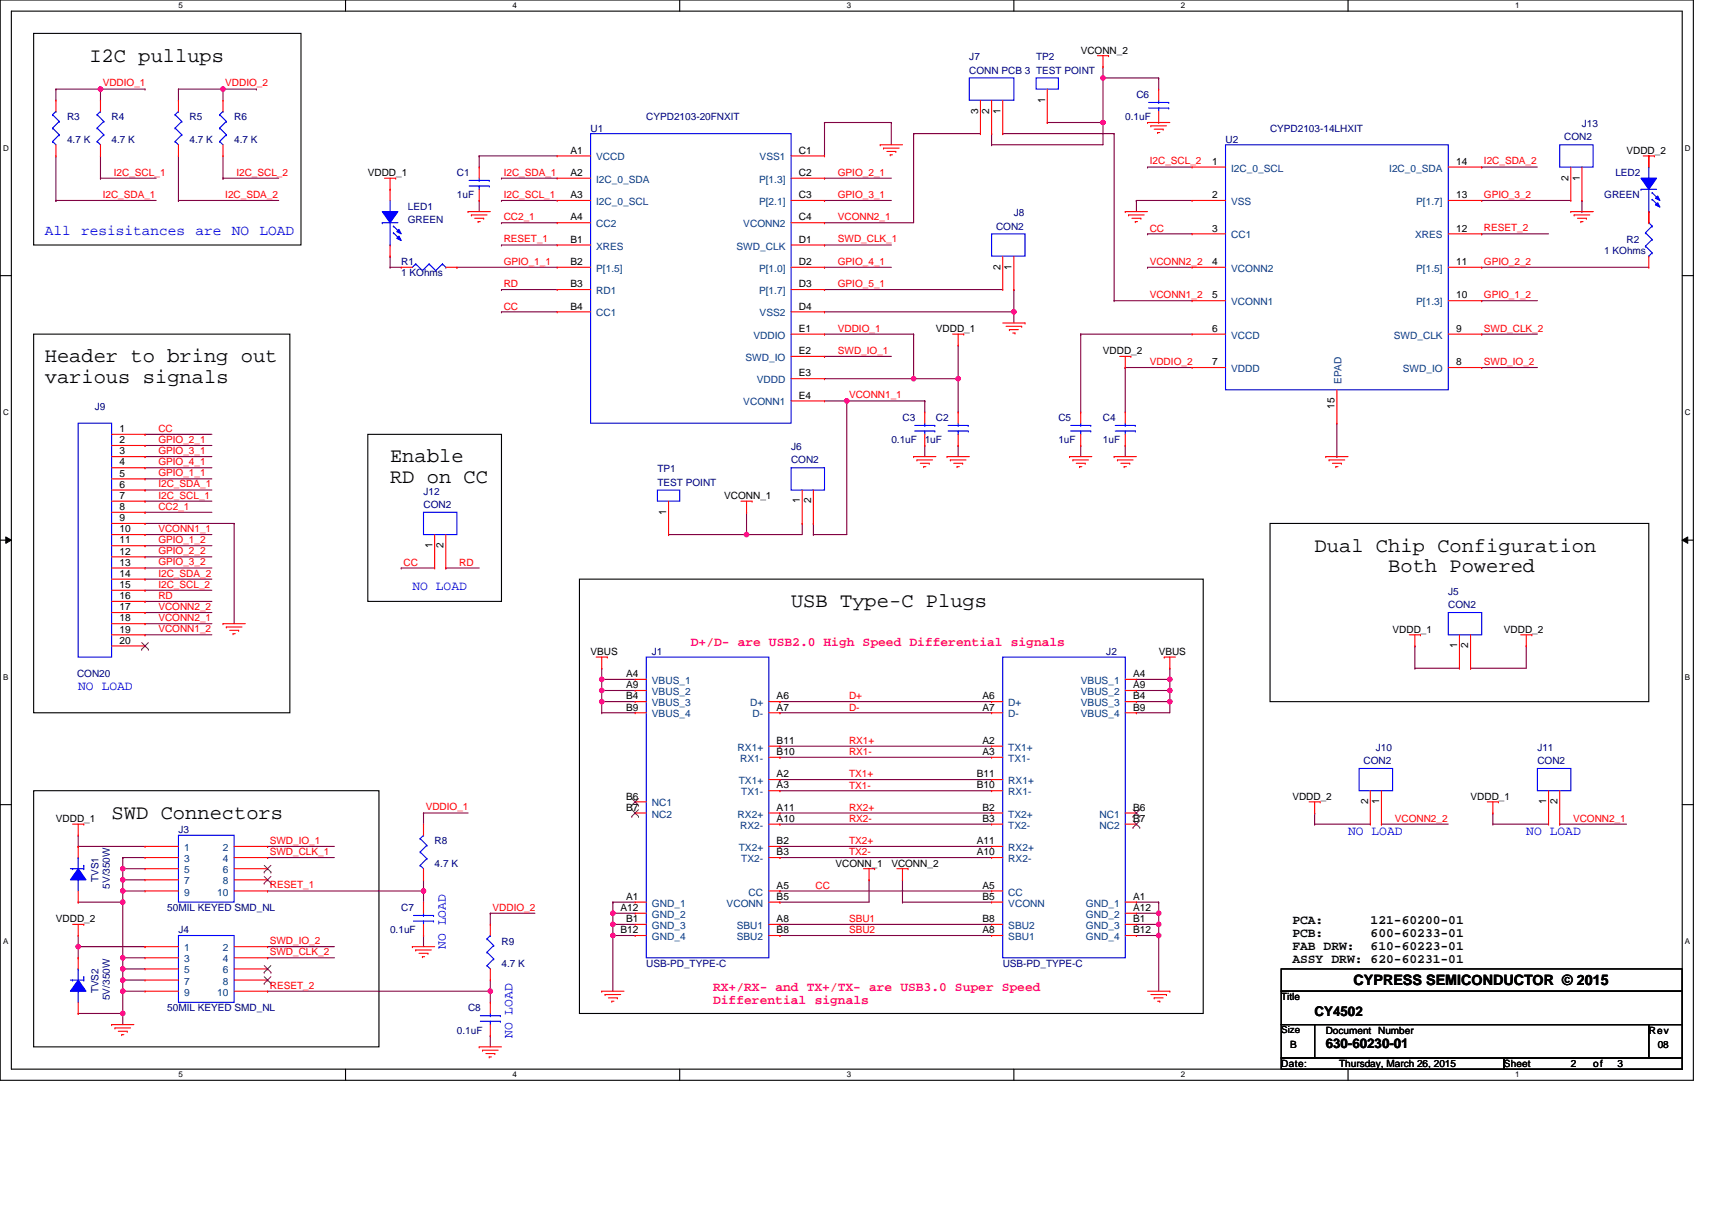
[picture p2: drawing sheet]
<svg xmlns="http://www.w3.org/2000/svg" width="297mm" height="210mm" viewBox="0 0 297 210" stroke-linecap="round" stroke-linejoin="round" font-family="sans-serif">
<defs><g id="words">
<g font-size="3.5">
<text x="15.5" y="10.7">I2C pullups</text>
<text x="7.8" y="62.8">Header to bring out</text>
<text x="7.8" y="66.3">various signals</text>
<text x="67.6" y="80.2">Enable</text>
<text x="67.6" y="83.7">RD on CC</text>
<text x="227.8" y="95.6">Dual Chip Configuration</text>
<text x="240.6" y="99.1">Both Powered</text>
<text x="137.1" y="105.3">USB Type-C Plugs</text>
<text x="19.3" y="141.9">SWD Connectors</text>
</g>
<g font-size="2.5" fill="#00f">
<text x="7.8" y="40.7">All</text>
<text x="14.1" y="40.7">resisitances</text>
<text x="33.9" y="40.7">are</text>
<text x="40.2" y="40.7">NO</text>
<text x="45" y="40.7">LOAD</text>
</g>
<text font-size="2.5" x="234.6" y="170.8">CYPRESS SEMICONDUCTOR © 2015</text>
<g font-size="2.3">
<text x="227.8" y="176">CY4502</text>
<text x="229.8" y="181.6">630-60230-01</text>
</g>
<g font-size="2.2" fill="#00f">
<text x="71.5" y="102.3">NO LOAD</text>
<text x="13.6" y="119.6">NO LOAD</text>
<text x="233.6" y="144.7">NO LOAD</text>
<text x="264.5" y="144.7">NO LOAD</text>
<text x="77.2" y="164.5" transform="rotate(-90 77.2 164.5)">NO LOAD</text>
<text x="88.8" y="179.9" transform="rotate(-90 88.8 179.9)">NO LOAD</text>
</g>
<g font-size="2.2" fill="#ff0080">
<text x="119.7" y="111.9">D+/D- are USB2.0 High Speed Differential signals</text>
<text x="123.6" y="171.7">RX+/RX- and TX+/TX- are USB3.0 Super Speed</text>
<text x="123.6" y="174">Differential signals</text>
</g>
<g font-size="2.2">
<text x="224" y="160.2">PCA:</text>
<text x="237.5" y="160.2">121-60200-01</text>
<text x="224" y="162.4">PCB:</text>
<text x="224" y="164.7">FAB DRW:</text>
<text x="224" y="166.9">ASSY DRW: 620-60231-01</text>
<text x="237.5" y="162.4">600-60233-01</text>
<text x="237.5" y="164.7">610-60223-01</text>
</g>
<g font-size="1.7" fill="#000080">
<text x="168" y="10.4">J7</text>
<text x="179.6" y="10.4">TP2</text>
<text x="168" y="12.8">CONN PCB 3 TEST POINT</text>
<text x="196.9" y="17">C6</text>
<text x="11.6" y="20.9">R3</text>
<text x="19.3" y="20.9">R4</text>
<text x="32.9" y="20.9">R5</text>
<text x="40.6" y="20.9">R6</text>
<text x="102.4" y="22.8">U1</text>
<text x="112" y="20.9">CYPD2103-20FNXIT</text>
<text x="195" y="20.9">0.1uF</text>
<text x="220.1" y="22.8">CYPD2103-14LHXIT</text>
<text x="274.2" y="22">J13</text>
<text x="11.6" y="24.7">4.7 K</text>
<text x="19.3" y="24.7">4.7 K</text>
<text x="32.9" y="24.7">4.7 K</text>
<text x="40.6" y="24.7">4.7 K</text>
<text x="212.4" y="24.7">U2</text>
<text x="271.1" y="24.3">CON2</text>
<text x="79.2" y="30.5">C1</text>
<text x="79.2" y="34.4">1uF</text>
<text x="278" y="34.4">GREEN</text>
<text x="279.9" y="30.5">LED2</text>
<text x="70.7" y="36.3">LED1</text>
<text x="70.7" y="38.6">GREEN</text>
<text x="172.6" y="39.8">CON2</text>
<text x="175.7" y="37.5">J8</text>
<text x="69.5" y="46">R1</text>
<text x="69.5" y="47.9">1 KOhms</text>
<text x="278" y="44">1 KOhms</text>
<text x="281.9" y="42.1">R2</text>
<text x="16.4" y="71.1">J9</text>
<text x="154.5" y="76.9">0.1uF</text>
<text x="156.4" y="73">C3</text>
<text x="160.3" y="76.9">1uF</text>
<text x="162.2" y="73">C2</text>
<text x="183.4" y="73">C5</text>
<text x="183.4" y="76.9">1uF</text>
<text x="191.1" y="73">C4</text>
<text x="191.1" y="76.9">1uF</text>
<text x="113.9" y="81.9">TP1</text>
<text x="137.1" y="78">J6</text>
<text x="137.1" y="80.3">CON2</text>
<text x="73.4" y="85.7">J12</text>
<text x="73.4" y="88">CON2</text>
<text x="113.9" y="84.2">TEST POINT</text>
<text x="251" y="103.1">J5</text>
<text x="251" y="105.4">CON2</text>
<text x="113" y="113.5">J1</text>
<text x="191.7" y="113.5">J2</text>
<text x="13.4" y="117.4">CON20</text>
<text x="238.4" y="130.1">J10</text>
<text x="266.4" y="130.1">J11</text>
<text x="236.3" y="132.4">CON2</text>
<text x="266.4" y="132.4">CON2</text>
<text x="30.9" y="144.4">J3</text>
<text x="75.3" y="146.3">R8</text>
<text x="17.1" y="152.9" transform="rotate(-90 17.1 152.9)">TVS1</text>
<text x="19" y="154" transform="rotate(-90 19 154)">5V/350W</text>
<text x="75.3" y="150.2">4.7 K</text>
<text x="29" y="157.9">50MIL KEYED SMD_NL</text>
<text x="30.9" y="161.8">J4</text>
<text x="67.6" y="161.8">0.1uF</text>
<text x="69.5" y="157.9">C7</text>
<text x="86.9" y="163.7">R9</text>
<text x="86.9" y="167.6">4.7 K</text>
<text x="112" y="167.6">USB-PD_TYPE-C</text>
<text x="173.8" y="167.6">USB-PD_TYPE-C</text>
<text x="17.1" y="172.2" transform="rotate(-90 17.1 172.2)">TVS2</text>
<text x="19" y="173.3" transform="rotate(-90 19 173.3)">5V/350W</text>
<text x="29" y="175.3">50MIL KEYED SMD_NL</text>
<text x="79.2" y="179.2">0.1uF</text>
<text x="81.1" y="175.3">C8</text>
</g>
<g font-size="1.7">
<text x="187.3" y="9.3">VCONN_2</text>
<text x="181.1" y="17.8" transform="rotate(-90 181.1 17.8)">1</text>
<text x="169.5" y="19.7" transform="rotate(-90 169.5 19.7)">3</text>
<text x="171.5" y="19.7" transform="rotate(-90 171.5 19.7)">2</text>
<text x="173.4" y="19.7" transform="rotate(-90 173.4 19.7)">1</text>
<text x="98.9" y="26.6">A1</text>
<text x="138.5" y="26.6">C1</text>
<text x="210.1" y="28.6">1</text>
<text x="252.3" y="28.6">14</text>
<text x="281.9" y="26.7">VDDD_2</text>
<text x="63.7" y="30.5">VDDD_1</text>
<text x="98.9" y="30.5">A2</text>
<text x="98.9" y="34.4">A3</text>
<text x="138.5" y="30.5">C2</text>
<text x="138.5" y="34.4">C3</text>
<text x="210.1" y="34.4">2</text>
<text x="252.3" y="34.4">13</text>
<text x="271.8" y="31.3" transform="rotate(-90 271.8 31.3)">2</text>
<text x="273.8" y="31.3" transform="rotate(-90 273.8 31.3)">1</text>
<text x="98.9" y="38.2">A4</text>
<text x="138.5" y="38.2">C4</text>
<text x="210.1" y="40.1">3</text>
<text x="252.3" y="40.1">12</text>
<text x="98.9" y="42.1">B1</text>
<text x="98.9" y="45.9">B2</text>
<text x="138.5" y="45.9">D2</text>
<text x="138.5" y="42.1">D1</text>
<text x="173.4" y="46.7" transform="rotate(-90 173.4 46.7)">2</text>
<text x="175.3" y="46.7" transform="rotate(-90 175.3 46.7)">1</text>
<text x="210.1" y="45.9">4</text>
<text x="252.3" y="45.9">11</text>
<text x="98.9" y="53.7">B4</text>
<text x="98.9" y="49.8">B3</text>
<text x="138.5" y="49.8">D3</text>
<text x="138.5" y="53.7">D4</text>
<text x="210.1" y="51.7">5</text>
<text x="252.3" y="51.7">10</text>
<text x="138.5" y="57.5">E1</text>
<text x="162.2" y="57.6">VDDD_1</text>
<text x="210.1" y="57.5">6</text>
<text x="252.3" y="57.5">9</text>
<text x="138.5" y="61.4">E2</text>
<text x="138.5" y="65.2">E3</text>
<text x="191.1" y="61.4">VDDD_2</text>
<text x="210.1" y="63.3">7</text>
<text x="252.3" y="63.3">8</text>
<text x="138.5" y="69.1">E4</text>
<text x="231.3" y="70.9" transform="rotate(-90 231.3 70.9)">15</text>
<text x="20.7" y="74.9">1</text>
<text x="20.7" y="76.8">2</text>
<text x="20.7" y="78.8">3</text>
<text x="20.7" y="80.7">4</text>
<text x="20.7" y="82.6">5</text>
<text x="20.7" y="84.5">6</text>
<text x="20.7" y="86.5">7</text>
<text x="20.7" y="88.4">8</text>
<text x="115.5" y="89.2" transform="rotate(-90 115.5 89.2)">1</text>
<text x="125.5" y="86.5">VCONN_1</text>
<text x="138.6" y="87.3" transform="rotate(-90 138.6 87.3)">1</text>
<text x="140.6" y="87.3" transform="rotate(-90 140.6 87.3)">2</text>
<text x="20.7" y="90.3">9</text>
<text x="20.7" y="92.3">10</text>
<text x="20.7" y="94.2">11</text>
<text x="74.9" y="95" transform="rotate(-90 74.9 95)">1</text>
<text x="76.9" y="95" transform="rotate(-90 76.9 95)">2</text>
<text x="20.7" y="96.1">12</text>
<text x="20.7" y="98.1">13</text>
<text x="20.7" y="100">14</text>
<text x="20.7" y="101.9">15</text>
<text x="20.7" y="103.8">16</text>
<text x="20.7" y="105.8">17</text>
<text x="20.7" y="107.7">18</text>
<text x="20.7" y="109.6">19</text>
<text x="20.7" y="111.6">20</text>
<text x="102.4" y="113.5">VBUS</text>
<text x="200.8" y="113.5">VBUS</text>
<text x="241.3" y="109.7">VDDD_1</text>
<text x="252.5" y="112.4" transform="rotate(-90 252.5 112.4)">1</text>
<text x="254.5" y="112.4" transform="rotate(-90 254.5 112.4)">2</text>
<text x="260.6" y="109.7">VDDD_2</text>
<text x="108.5" y="117.4">A4</text>
<text x="108.5" y="119.3">A9</text>
<text x="196.4" y="117.4">A4</text>
<text x="196.4" y="119.3">A9</text>
<text x="108.5" y="121.2">B4</text>
<text x="108.5" y="123.2">B9</text>
<text x="134.6" y="121.2">A6</text>
<text x="134.6" y="123.2">A7</text>
<text x="170.3" y="121.2">A6</text>
<text x="170.3" y="123.2">A7</text>
<text x="196.4" y="121.2">B4</text>
<text x="196.4" y="123.2">B9</text>
<text x="134.6" y="128.9">B11</text>
<text x="134.6" y="130.9">B10</text>
<text x="170.3" y="128.9">A2</text>
<text x="170.3" y="130.9">A3</text>
<text x="134.6" y="134.7">A2</text>
<text x="134.6" y="136.7">A3</text>
<text x="169.3" y="134.7">B11</text>
<text x="169.3" y="136.7">B10</text>
<text x="9.7" y="142.5">VDDD_1</text>
<text x="108.5" y="138.6">B6</text>
<text x="108.5" y="140.5">B7</text>
<text x="134.6" y="140.5">A11</text>
<text x="134.6" y="142.5">A10</text>
<text x="170.3" y="140.5">B2</text>
<text x="170.3" y="142.5">B3</text>
<text x="196.4" y="140.5">B6</text>
<text x="196.4" y="142.5">B7</text>
<text x="224" y="138.6">VDDD_2</text>
<text x="237.1" y="139.4" transform="rotate(-90 237.1 139.4)">2</text>
<text x="239" y="139.4" transform="rotate(-90 239 139.4)">1</text>
<text x="254.9" y="138.6">VDDD_1</text>
<text x="268" y="139.4" transform="rotate(-90 268 139.4)">1</text>
<text x="269.9" y="139.4" transform="rotate(-90 269.9 139.4)">2</text>
<text x="134.6" y="146.3">B2</text>
<text x="134.6" y="148.2">B3</text>
<text x="169.3" y="146.3">A11</text>
<text x="169.3" y="148.2">A10</text>
<text x="108.5" y="156">A1</text>
<text x="134.6" y="154">A5</text>
<text x="134.6" y="156">B5</text>
<text x="144.8" y="150.2">VCONN_1</text>
<text x="154.5" y="150.2">VCONN_2</text>
<text x="170.3" y="154">A5</text>
<text x="170.3" y="156">B5</text>
<text x="196.4" y="156">A1</text>
<text x="9.7" y="159.9">VDDD_2</text>
<text x="107.5" y="157.9">A12</text>
<text x="107.5" y="161.8">B12</text>
<text x="108.5" y="159.8">B1</text>
<text x="134.6" y="159.8">A8</text>
<text x="134.6" y="161.8">B8</text>
<text x="170.3" y="161.8">A8</text>
<text x="170.3" y="159.8">B8</text>
<text x="196.4" y="157.9">A12</text>
<text x="196.4" y="159.8">B1</text>
<text x="196.4" y="161.8">B12</text>
<text x="222" y="173.4">Title</text>
<text x="222" y="179.1">Size</text>
<text x="229.8" y="179.2">Document Number</text>
<text x="285.7" y="179.2">Rev</text>
<text x="222" y="185">Date:</text>
<text x="223.6" y="181.7">B</text>
<text x="232.1" y="185">Thursday, March 26, 2015</text>
<text x="260.6" y="185">Sheet</text>
<text x="272.2" y="185">2</text>
<text x="276.1" y="185">of</text>
<text x="280.3" y="185">3</text>
<text x="287.3" y="181.7">08</text>
</g>
<g font-size="1.7" fill="#f00">
<text x="17.8" y="15">VDDIO_1</text>
<text x="39" y="15">VDDIO_2</text>
<text x="199.3" y="28.5">I2C_SCL_2</text>
<text x="257.2" y="28.5">I2C_SDA_2</text>
<text x="17.8" y="34.3">I2C_SDA_1</text>
<text x="19.7" y="30.4">I2C_SCL_1</text>
<text x="39" y="34.3">I2C_SDA_2</text>
<text x="41" y="30.4">I2C_SCL_2</text>
<text x="87.3" y="30.4">I2C_SDA_1</text>
<text x="87.3" y="34.3">I2C_SCL_1</text>
<text x="145.2" y="34.3">GPIO_3_1</text>
<text x="145.2" y="30.4">GPIO_2_1</text>
<text x="257.2" y="34.3">GPIO_3_2</text>
<text x="87.3" y="38.2">CC2_1</text>
<text x="145.2" y="38.2">VCONN2_1</text>
<text x="199.3" y="40.2">CC</text>
<text x="257.2" y="40.1">RESET_2</text>
<text x="87.3" y="42">RESET_1</text>
<text x="87.3" y="45.9">GPIO_1_1</text>
<text x="145.2" y="45.9">GPIO_4_1</text>
<text x="145.2" y="42">SWD_CLK_1</text>
<text x="199.3" y="45.9">VCONN2_2</text>
<text x="257.2" y="45.9">GPIO_2_2</text>
<text x="87.3" y="53.7">CC</text>
<text x="87.3" y="49.8">RD</text>
<text x="145.2" y="49.7">GPIO_5_1</text>
<text x="199.3" y="51.7">VCONN1_2</text>
<text x="257.2" y="51.7">GPIO_1_2</text>
<text x="145.2" y="57.5">VDDIO_1</text>
<text x="257.2" y="57.5">SWD_CLK_2</text>
<text x="145.2" y="61.3">SWD_IO_1</text>
<text x="199.3" y="63.3">VDDIO_2</text>
<text x="257.2" y="63.3">SWD_IO_2</text>
<text x="147.1" y="69">VCONN1_1</text>
<text x="27.5" y="76.8">GPIO_2_1</text>
<text x="27.5" y="74.9">CC</text>
<text x="27.5" y="78.7">GPIO_3_1</text>
<text x="27.5" y="80.6">GPIO_4_1</text>
<text x="27.5" y="82.6">GPIO_1_1</text>
<text x="27.5" y="86.4">I2C_SCL_1</text>
<text x="27.5" y="84.5">I2C_SDA_1</text>
<text x="27.5" y="88.3">CC2_1</text>
<text x="27.5" y="94.1">GPIO_1_2</text>
<text x="27.5" y="92.2">VCONN1_1</text>
<text x="27.5" y="96.1">GPIO_2_2</text>
<text x="27.5" y="101.9">I2C_SCL_2</text>
<text x="27.5" y="98">GPIO_3_2</text>
<text x="27.5" y="99.9">I2C_SDA_2</text>
<text x="69.9" y="98.1">CC</text>
<text x="79.6" y="98.1">RD</text>
<text x="27.5" y="103.9">RD</text>
<text x="27.5" y="107.7">VCONN2_1</text>
<text x="27.5" y="105.7">VCONN2_2</text>
<text x="27.5" y="109.6">VCONN1_2</text>
<text x="147.1" y="121.2">D+</text>
<text x="147.1" y="123.2">D-</text>
<text x="147.1" y="128.9">RX1+</text>
<text x="147.1" y="130.9">RX1-</text>
<text x="147.1" y="134.7">TX1+</text>
<text x="147.1" y="136.7">TX1-</text>
<text x="73.8" y="140.5">VDDIO_1</text>
<text x="147.1" y="140.5">RX2+</text>
<text x="147.1" y="142.5">RX2-</text>
<text x="241.7" y="142.4">VCONN2_2</text>
<text x="272.6" y="142.4">VCONN2_1</text>
<text x="46.8" y="146.3">SWD_IO_1</text>
<text x="46.8" y="148.2">SWD_CLK_1</text>
<text x="147.1" y="146.3">TX2+</text>
<text x="147.1" y="148.3">TX2-</text>
<text x="46.8" y="154">RESET_1</text>
<text x="141.3" y="154">CC</text>
<text x="85.4" y="157.8">VDDIO_2</text>
<text x="147.1" y="159.8">SBU1</text>
<text x="147.1" y="161.8">SBU2</text>
<text x="46.8" y="163.6">SWD_IO_2</text>
<text x="46.8" y="165.6">SWD_CLK_2</text>
<text x="46.8" y="171.4">RESET_2</text>
</g>
<g font-size="1.7" fill="#004080">
<text x="103.3" y="27.8">VCCD</text>
<text x="131.6" y="27.8">VSS1</text>
<text x="213.3" y="29.7">I2C_0_SCL</text>
<text x="240.7" y="29.7">I2C_0_SDA</text>
<text x="103.3" y="31.7">I2C_0_SDA</text>
<text x="103.3" y="35.5">I2C_0_SCL</text>
<text x="131.5" y="31.7">P[1.3]</text>
<text x="131.5" y="35.5">P[2.1]</text>
<text x="213.3" y="35.5">VSS</text>
<text x="245.4" y="35.5">P[1.7]</text>
<text x="103.3" y="39.4">CC2</text>
<text x="128.8" y="39.4">VCONN2</text>
<text x="213.3" y="41.3">CC1</text>
<text x="245.3" y="41.3">XRES</text>
<text x="103.3" y="43.3">XRES</text>
<text x="103.3" y="47.1">P[1.5]</text>
<text x="127.6" y="43.3">SWD_CLK</text>
<text x="131.5" y="47.1">P[1.0]</text>
<text x="213.3" y="47.1">VCONN2</text>
<text x="245.4" y="47.1">P[1.5]</text>
<text x="103.3" y="51">RD1</text>
<text x="131.5" y="51">P[1.7]</text>
<text x="213.3" y="52.9">VCONN1</text>
<text x="245.4" y="52.9">P[1.3]</text>
<text x="103.3" y="54.8">CC1</text>
<text x="130.6" y="58.7">VDDIO</text>
<text x="131.6" y="54.8">VSS2</text>
<text x="213.3" y="58.7">VCCD</text>
<text x="241.5" y="58.7">SWD_CLK</text>
<text x="129.2" y="62.6">SWD_IO</text>
<text x="213.3" y="64.5">VDDD</text>
<text x="243.1" y="64.5">SWD_IO</text>
<text x="128.8" y="70.3">VCONN1</text>
<text x="131.2" y="66.4">VDDD</text>
<text x="232.5" y="66.6" transform="rotate(-90 232.5 66.6)">EPAD</text>
<text x="113" y="118.5">VBUS_1</text>
<text x="187.3" y="118.5">VBUS_1</text>
<text x="113" y="120.5">VBUS_2</text>
<text x="113" y="122.4">VBUS_3</text>
<text x="113" y="124.3">VBUS_4</text>
<text x="130" y="122.4">D+</text>
<text x="130.4" y="124.3">D-</text>
<text x="174.7" y="122.4">D+</text>
<text x="174.7" y="124.3">D-</text>
<text x="187.3" y="120.5">VBUS_2</text>
<text x="187.3" y="122.4">VBUS_3</text>
<text x="187.3" y="124.3">VBUS_4</text>
<text x="127.8" y="130.1">RX1+</text>
<text x="174.7" y="130.1">TX1+</text>
<text x="128" y="135.9">TX1+</text>
<text x="128.3" y="132.1">RX1-</text>
<text x="128.5" y="137.8">TX1-</text>
<text x="174.7" y="132.1">TX1-</text>
<text x="174.7" y="135.9">RX1+</text>
<text x="174.7" y="137.8">RX1-</text>
<text x="113" y="139.8">NC1</text>
<text x="113" y="141.7">NC2</text>
<text x="127.8" y="141.7">RX2+</text>
<text x="128.3" y="143.6">RX2-</text>
<text x="174.7" y="141.7">TX2+</text>
<text x="174.7" y="143.6">TX2-</text>
<text x="190.5" y="141.7">NC1</text>
<text x="190.5" y="143.6">NC2</text>
<text x="31.9" y="147.5">1</text>
<text x="31.9" y="149.4">3</text>
<text x="38.6" y="147.5">2</text>
<text x="38.6" y="149.4">4</text>
<text x="128" y="147.5">TX2+</text>
<text x="128.5" y="149.4">TX2-</text>
<text x="174.7" y="147.5">RX2+</text>
<text x="174.7" y="149.4">RX2-</text>
<text x="31.9" y="151.4">5</text>
<text x="31.9" y="153.3">7</text>
<text x="31.9" y="155.2">9</text>
<text x="37.7" y="155.2">10</text>
<text x="38.6" y="151.4">6</text>
<text x="38.6" y="153.3">8</text>
<text x="129.7" y="155.2">CC</text>
<text x="174.7" y="155.2">CC</text>
<text x="113" y="157.2">GND_1</text>
<text x="113" y="159.1">GND_2</text>
<text x="113" y="161">GND_3</text>
<text x="125.9" y="157.2">VCONN</text>
<text x="127.7" y="161">SBU1</text>
<text x="174.7" y="157.2">VCONN</text>
<text x="174.7" y="161">SBU2</text>
<text x="188.2" y="157.2">GND_1</text>
<text x="188.2" y="159.1">GND_2</text>
<text x="188.2" y="161">GND_3</text>
<text x="31.9" y="164.9">1</text>
<text x="31.9" y="166.8">3</text>
<text x="38.6" y="164.9">2</text>
<text x="38.6" y="166.8">4</text>
<text x="113" y="162.9">GND_4</text>
<text x="127.7" y="162.9">SBU2</text>
<text x="174.7" y="162.9">SBU1</text>
<text x="188.2" y="162.9">GND_4</text>
<text x="31.9" y="168.7">5</text>
<text x="31.9" y="170.7">7</text>
<text x="31.9" y="172.6">9</text>
<text x="37.7" y="172.6">10</text>
<text x="38.6" y="168.7">6</text>
<text x="38.6" y="170.7">8</text>
</g>
<g font-size="1.4">
<text x="30.9" y="1.4">5</text>
<text x="88.8" y="1.4">4</text>
<text x="146.7" y="1.4">3</text>
<text x="204.7" y="1.4">2</text>
<text x="262.6" y="1.4">1</text>
<text x=".5" y="26.1">D</text>
<text x="292" y="26.1">D</text>
<text x=".5" y="71.9">C</text>
<text x="292" y="71.9">C</text>
<text x=".5" y="117.8">B</text>
<text x="292" y="117.8">B</text>
<text x=".5" y="163.6">A</text>
<text x="292" y="163.6">A</text>
<text x="30.9" y="186.8">5</text>
<text x="88.8" y="186.8">4</text>
<text x="146.7" y="186.8">3</text>
<text x="204.7" y="186.8">2</text>
<text x="262.6" y="186.8">1</text>
</g>
</g></defs>
<path d="M0 0h293.5v187.2h-293.5zM2 1.9h289.5v183.4h-289.5z" fill="none" stroke="#000" stroke-width=".19"/>
<g fill="#fff">
<path d="M30.9 .2h.8v1.5h-.8z"/>
<path d="M30.9 185.5h.8v1.6h-.8z"/>
</g>
<path d="M59.9 0v1.9M59.9 185.3v1.9" fill="none" stroke="#000" stroke-width=".19"/>
<g fill="#fff">
<path d="M88.8 .2h.8v1.5h-.8z"/>
<path d="M88.8 185.5h.8v1.6h-.8z"/>
</g>
<path d="M117.8 0v1.9M117.8 185.3v1.9" fill="none" stroke="#000" stroke-width=".19"/>
<g fill="#fff">
<path d="M146.7 .2h.8v1.5h-.8z"/>
<path d="M146.7 185.5h.8v1.6h-.8z"/>
</g>
<path d="M175.7 0v1.9M175.7 185.3v1.9" fill="none" stroke="#000" stroke-width=".19"/>
<g fill="#fff">
<path d="M204.7 .2h.7v1.5h-.7z"/>
<path d="M204.7 185.5h.7v1.6h-.7z"/>
</g>
<path d="M233.6 0v1.9M233.6 185.3v1.9" fill="none" stroke="#000" stroke-width=".19"/>
<g fill="#fff">
<path d="M262.6 .2h.7v1.5h-.7z"/>
<path d="M262.6 185.5h.7v1.6h-.7z"/>
<path d="M.5 24.9h1v1.5h-1z"/>
<path d="M292 24.9h1v1.5h-1z"/>
<path d="M.5 70.7h1v1.5h-1z"/>
<path d="M292 70.7h1v1.5h-1z"/>
</g>
<path d="M0 47.8h2M291.5 47.8h2" fill="none" stroke="#000" stroke-width=".19"/>
<g fill="#fff">
<path d="M.5 116.5h.9v1.6h-.9z"/>
<path d="M292 116.5h.9v1.6h-.9z"/>
</g>
<path d="M0 93.6h2M291.5 93.6h2" fill="none" stroke="#000" stroke-width=".19"/>
<path d="M1 93.1l1 .5-1 .6zM291.5 93.6l1-.5v1.1z" fill="#000"/>
<path d="M1 93.1l1 .5-1 .6zM291.5 93.6l1-.5v1.1z" fill="none" stroke="#000" stroke-width=".17"/>
<g fill="#fff">
<path d="M.5 162.4h.9v1.5h-.9z"/>
<path d="M292 162.4h.9v1.5h-.9z"/>
</g>
<path d="M5.8 5.8h46.4v36.7h-46.4zM5.8 57.9h44.4v65.6h-44.4zM63.7 75.3h23.2v28.9h-23.2zM220.1 90.7h65.6v30.9h-65.6zM100.4 100.4h108.1v75.3h-108.1zM0 139.5h2M5.8 137.1h59.9v44.4h-59.9zM291.5 139.5h2" fill="none" stroke="#000" stroke-width=".19"/>
<path d="M21.3 148.6h.1M21.3 150.6h.1M21.3 148.6h3.8M21.3 150.6h3.8M21.3 150.6v1.9" fill="none" stroke="#800040" stroke-width=".19"/>
<circle cx="21.3" cy="152.5" r=".38" fill="#f0f"/>
<circle cx="21.3" cy="152.5" r=".38" fill="none" stroke="#f0f" stroke-width=".19"/>
<path d="M21.3 152.5h.1M21.3 154.4h.1M21.3 152.5h3.8M21.3 152.5v3.9M21.3 154.4h3.8" fill="none" stroke="#800040" stroke-width=".19"/>
<circle cx="21.3" cy="154.4" r=".38" fill="#f0f"/>
<circle cx="21.3" cy="154.4" r=".38" fill="none" stroke="#f0f" stroke-width=".19"/>
<path d="M13.6 146.7h.1M13.6 146.7h11.5M21.3 148.6h.1M21.3 148.6v2" fill="none" stroke="#800040" stroke-width=".19"/>
<circle cx="21.3" cy="150.6" r=".38" fill="#f0f"/>
<circle cx="21.3" cy="150.6" r=".38" fill="none" stroke="#f0f" stroke-width=".19"/>
<path d="M46.4 154.4h.1M46.4 146.7h.1M46.4 148.6h.1M46.4 154.4h27M46.4 146.7h11.6M46.4 148.6h11.6M46.4 164.1h.1M46.4 166h.1M46.4 171.8h.1M46.4 164.1h11.6M46.4 166h11.6M46.4 171.8h38.6" fill="none" stroke="#800040" stroke-width=".19"/>
<circle cx="85" cy="171.8" r=".38" fill="#f0f"/>
<circle cx="85" cy="171.8" r=".38" fill="none" stroke="#f0f" stroke-width=".19"/>
<path d="M21.3 171.8h.1M21.3 171.8h3.8M21.3 171.8v3.9" fill="none" stroke="#800040" stroke-width=".19"/>
<circle cx="21.3" cy="171.8" r=".38" fill="#f0f"/>
<circle cx="21.3" cy="171.8" r=".38" fill="none" stroke="#f0f" stroke-width=".19"/>
<path d="M21.3 169.9h.1M21.3 167.9h.1M21.3 169.9h3.8M21.3 169.9v1.9M21.3 167.9h3.8" fill="none" stroke="#800040" stroke-width=".19"/>
<circle cx="21.3" cy="167.9" r=".38" fill="#f0f"/>
<circle cx="21.3" cy="167.9" r=".38" fill="none" stroke="#f0f" stroke-width=".19"/>
<path d="M21.3 167.9h.1M21.3 167.9v2" fill="none" stroke="#800040" stroke-width=".19"/>
<circle cx="21.3" cy="169.9" r=".38" fill="#f0f"/>
<circle cx="21.3" cy="169.9" r=".38" fill="none" stroke="#f0f" stroke-width=".19"/>
<path d="M9.7 15.4h7.7M17.4 15.4h.1M21.3 166h.1M21.3 166h3.8M21.3 166v1.9" fill="none" stroke="#800040" stroke-width=".19"/>
<circle cx="17.4" cy="15.4" r=".38" fill="#f0f"/>
<circle cx="17.4" cy="15.4" r=".38" fill="none" stroke="#f0f" stroke-width=".19"/>
<path d="M30.9 15.4h7.7M38.6 15.4h.1M9.7 34.7h.1M9.7 34.7h17.4M17.4 30.9h.1M17.4 30.9h9.7" fill="none" stroke="#800040" stroke-width=".19"/>
<circle cx="38.6" cy="15.4" r=".38" fill="#f0f"/>
<circle cx="38.6" cy="15.4" r=".38" fill="none" stroke="#f0f" stroke-width=".19"/>
<g fill="none" stroke="#800040" stroke-width=".19">
<path d="M30.9 34.7h.1M30.9 34.7h17.4M38.6 30.9h.1M38.6 30.9h9.7M135.2 121.6h.1M135.2 123.5h.1M135.2 129.3h.1M135.2 131.3h.1M135.2 135.1h.1M135.2 137.1h.1M135.2 121.6h36.6M135.2 123.5h36.6"/>
<path d="M135.2 129.3h36.6M135.2 131.3h36.6M135.2 135.1h36.6M135.2 137.1h36.6M135.2 140.9h.1M135.2 142.8h.1M135.2 146.7h.1M135.2 148.6h.1M135.2 140.9h36.6M135.2 142.8h36.6M135.2 146.7h36.6M135.2 148.6h36.6"/>
<path d="M106.2 162.2h.1M106.2 162.2v9.6M135.2 160.2h.1M135.2 162.2h.1M135.2 160.2h36.6M135.2 162.2h36.6"/>
</g>
<circle cx="106.2" cy="162.1" r=".38" fill="#f0f"/>
<circle cx="106.2" cy="162.1" r=".38" fill="none" stroke="#f0f" stroke-width=".19"/>
<path d="M106.2 156.4h.1M106.2 158.3h.1M106.2 156.4h3.9M106.2 158.3h3.9M106.2 156.4v1.9M106.2 160.2h.1M106.2 160.2h3.9" fill="none" stroke="#800040" stroke-width=".19"/>
<circle cx="106.2" cy="160.2" r=".38" fill="#f0f"/>
<circle cx="106.2" cy="160.2" r=".38" fill="none" stroke="#f0f" stroke-width=".19"/>
<path d="M106.2 158.3h.1M106.2 158.3v1.9" fill="none" stroke="#800040" stroke-width=".19"/>
<circle cx="106.2" cy="158.3" r=".38" fill="#f0f"/>
<circle cx="106.2" cy="158.3" r=".38" fill="none" stroke="#f0f" stroke-width=".19"/>
<path d="M106.2 162.2h.1M106.2 160.2h.1M106.2 162.2h3.9M106.2 160.2v2M200.8 162.2h.1M200.8 162.2v9.6" fill="none" stroke="#800040" stroke-width=".19"/>
<circle cx="200.8" cy="162.1" r=".38" fill="#f0f"/>
<circle cx="200.8" cy="162.1" r=".38" fill="none" stroke="#f0f" stroke-width=".19"/>
<path d="M196.9 156.4h.1M196.9 158.3h.1M196.9 156.4h3.9M196.9 158.3h3.9" fill="none" stroke="#800040" stroke-width=".19"/>
<circle cx="200.8" cy="158.3" r=".38" fill="#f0f"/>
<circle cx="200.8" cy="158.3" r=".38" fill="none" stroke="#f0f" stroke-width=".19"/>
<path d="M200.8 156.4h.1M200.8 158.3h.1M200.8 156.4v3.8h-3.9M196.9 160.2h.1" fill="none" stroke="#800040" stroke-width=".19"/>
<circle cx="200.8" cy="160.2" r=".38" fill="#f0f"/>
<circle cx="200.8" cy="160.2" r=".38" fill="none" stroke="#f0f" stroke-width=".19"/>
<g fill="none" stroke="#800040" stroke-width=".19">
<path d="M104.3 115.8h.1M104.3 119.7h.1M104.3 115.8v2M104.3 119.7v3.8M104.3 119.7h5.8M104.3 123.5h.1M104.3 121.6h.1M104.3 123.5h5.8M104.3 121.6h5.8M135.2 154.4h.1M135.2 156.4h.1M135.2 154.4h36.6"/>
<path d="M135.2 156.4h15.4M156.4 156.4h.1M156.4 156.4h15.4M196.9 162.2h.1M200.8 160.2h.1M200.8 160.2v2h-3.9"/>
</g>
<circle cx="104.3" cy="121.6" r=".38" fill="#f0f"/>
<circle cx="104.3" cy="121.6" r=".38" fill="none" stroke="#f0f" stroke-width=".19"/>
<path d="M104.3 117.8h.1M104.3 117.8h5.8M202.7 115.8h.1M202.7 115.8v2M196.9 123.5h.1M196.9 121.6h.1M196.9 123.5h5.8M196.9 121.6h5.8" fill="none" stroke="#800040" stroke-width=".19"/>
<circle cx="202.7" cy="121.6" r=".38" fill="#f0f"/>
<circle cx="202.7" cy="121.6" r=".38" fill="none" stroke="#f0f" stroke-width=".19"/>
<path d="M142.9 65.6h.1M142.9 65.6h15.4M196.9 119.7h.1M196.9 117.8h.1M196.9 119.7h5.8M196.9 117.8h5.8M202.7 121.6h.1M202.7 121.6v1.9" fill="none" stroke="#800040" stroke-width=".19"/>
<circle cx="158.3" cy="65.6" r=".38" fill="#f0f"/>
<circle cx="158.3" cy="65.6" r=".38" fill="none" stroke="#f0f" stroke-width=".19"/>
<path d="M166.1 65.6h.1M166.1 65.6v5.8M202.7 119.7h.1M202.7 117.8h.1M202.7 117.8v3.8" fill="none" stroke="#800040" stroke-width=".19"/>
<circle cx="202.7" cy="119.7" r=".38" fill="#f0f"/>
<circle cx="202.7" cy="119.7" r=".38" fill="none" stroke="#f0f" stroke-width=".19"/>
<circle cx="202.7" cy="117.8" r=".38" fill="#f0f"/>
<circle cx="202.7" cy="117.8" r=".38" fill="none" stroke="#f0f" stroke-width=".19"/>
<path d="M104.3 117.8h.1M104.3 117.8v1.9" fill="none" stroke="#800040" stroke-width=".19"/>
<circle cx="104.3" cy="119.7" r=".38" fill="#f0f"/>
<circle cx="104.3" cy="119.7" r=".38" fill="none" stroke="#f0f" stroke-width=".19"/>
<circle cx="104.3" cy="117.8" r=".38" fill="#f0f"/>
<circle cx="104.3" cy="117.8" r=".38" fill="none" stroke="#f0f" stroke-width=".19"/>
<g fill="none" stroke="#800040" stroke-width=".19">
<path d="M191.1 11.6h.1M191.1 11.6v1.9M25.1 77.2h.1M25.1 79.1h.1M25.1 77.2h11.6M25.1 79.1h11.6M256.8 63.7h.1M256.8 63.7h9.6M25.1 81.1h.1M25.1 83h.1M25.1 86.9h.1M25.1 84.9h.1"/>
<path d="M25.1 81.1h11.6M25.1 83h11.6M25.1 86.9h11.6M25.1 84.9h11.6M129.4 88.8h.1M129.4 92.7h.1M129.4 88.8v3.9M139 90.7h.1M139 90.7v2h-9.6M141 90.7h.1M141 90.7v2M150.6 152.5h.1"/>
<path d="M150.6 152.5v3.9M156.4 152.5h.1M156.4 152.5v3.9"/>
</g>
<circle cx="191.1" cy="13.5" r=".38" fill="#f0f"/>
<circle cx="191.1" cy="13.5" r=".38" fill="none" stroke="#f0f" stroke-width=".19"/>
<g fill="none" stroke="#800040" stroke-width=".19">
<path d="M25.1 94.6h.1M25.1 96.5h.1M25.1 98.5h.1M25.1 90.7h.1M25.1 94.6h11.6M25.1 96.5h11.6M25.1 98.5h11.6M25.1 90.7h15.5M40.6 90.7h.1M40.6 90.7v17.4M115.9 92.7h.1M115.9 92.7h13.5"/>
<path d="M25.1 102.3h.1M25.1 100.4h.1M25.1 102.3h11.6M25.1 100.4h11.6M73.4 154.4h.1M73.4 154.4v2M73.4 162.2h.1M73.4 162.2v1.9M85 179.5h.1M85 171.8h.1M85 171.8v1.9M85 179.5v2"/>
</g>
<circle cx="129.4" cy="92.7" r=".38" fill="#f0f"/>
<circle cx="129.4" cy="92.7" r=".38" fill="none" stroke="#f0f" stroke-width=".19"/>
<g fill="none" stroke="#800040" stroke-width=".19">
<path d="M83 27h.1M83 27v2M83 27h13.6M86.9 30.9h.1M86.9 34.7h.1M86.9 30.9h9.7M86.9 34.7h9.7M142.9 21.2h.1M142.9 38.6h.1M142.9 34.7h.1M142.9 30.9h.1M142.9 30.9h11.6"/>
<path d="M142.9 34.7h11.6M142.9 21.2h11.6M142.9 38.6h15.4M198.9 29h.1M198.9 29h7.7M256.8 29h.1M256.8 29h9.6M67.6 44.4h.1M67.6 46.3h.1M67.6 44.4v1.9M67.6 46.3h1.9M79.2 46.3h.1"/>
<path d="M79.2 46.3h17.4M86.9 42.5h.1M86.9 54.1h.1M86.9 42.5h9.7M86.9 54.1h9.7M142.9 50.2h.1M142.9 46.3h.1M142.9 42.5h.1M142.9 54.1h.1M142.9 46.3h11.6M142.9 42.5h11.6M142.9 54.1h32.8"/>
<path d="M142.9 50.2h30.9M198.9 40.5h.1M198.9 40.5h7.7M256.8 40.5h.1M256.8 52.1h.1M256.8 40.5h11.6M256.8 52.1h9.6M25.1 75.3h.1M25.1 75.3h11.6M142.9 61.8h.1M142.9 61.8h11.6M142.9 69.5h3.8"/>
<path d="M146.7 69.5h.1M25.1 92.7h.1M25.1 92.7h11.6"/>
</g>
<circle cx="175.7" cy="54" r=".38" fill="#f0f"/>
<circle cx="175.7" cy="54" r=".38" fill="none" stroke="#f0f" stroke-width=".19"/>
<g fill="none" stroke="#800040" stroke-width=".19">
<path d="M256.8 34.7h.1M256.8 34.7h15.4M86.9 50.2h.1M86.9 50.2h9.7M69.5 98.5h.1M69.5 98.5h5.8M77.3 98.5h.1M77.3 98.5h5.7M25.1 104.2h.1M25.1 104.2h11.6M13.6 164.1h.1M13.6 175.7h.1"/>
<path d="M13.6 162.2v1.9M13.6 175.7h7.7M21.3 175.7h.1M21.3 175.7v1.9"/>
</g>
<circle cx="21.3" cy="175.7" r=".38" fill="#f0f"/>
<circle cx="21.3" cy="175.7" r=".38" fill="none" stroke="#f0f" stroke-width=".19"/>
<g fill="none" stroke="#800040" stroke-width=".19">
<path d="M191.1 13.5h.1M191.1 13.5v7.7M83 34.7h.1M83 34.7v2M86.9 38.6h.1M86.9 38.6h9.7M158.3 23.2h.1M158.3 23.2h11.6M158.3 23.2v15.4M171.8 23.2h.1M171.8 25.1h.1M171.8 23.2v1.9"/>
<path d="M171.8 25.1h19.3M173.8 23.2h.1M173.8 23.2h19.3M193.1 23.2h.1M193.1 23.2v28.9M196.9 34.7h.1M196.9 34.7v2M196.9 34.7h9.7M274.2 34.7h.1M274.2 34.7v2M285.7 27h.1M285.7 36.7h.1"/>
<path d="M285.7 27v2M285.7 36.7v1.9M142.9 57.9h.1M142.9 57.9h15.4M158.3 57.9h.1M158.3 57.9v7.7M166.1 59.8h.1M166.1 59.8v5.8h-7.8M193.1 52.1h.1M193.1 52.1h13.5M198.9 46.3h.1M198.9 46.3h7.7"/>
<path d="M256.8 57.9h.1M256.8 46.3h.1M256.8 46.3h28.9M256.8 57.9h9.6M158.3 65.6h.1M160.3 69.5h.1M160.3 69.5v1.9M187.3 77.2h.1M187.3 77.2v1.9M195 77.2h.1M195 63.7h.1M195 77.2v1.9"/>
<path d="M195 63.7h11.6M25.1 88.8h.1M25.1 88.8h11.6M141 92.7h.1M141 92.7h5.7M245.2 115.8h.1M245.2 112h.1M245.2 115.8h7.7M245.2 112v3.8M254.9 115.8h.1M264.5 112h.1M264.5 112v3.8h-9.6"/>
<path d="M227.8 140.9h.1M227.8 142.8h.1M227.8 142.8h9.7M227.8 140.9v1.9M239.4 142.8h.1M239.4 142.8h11.6M258.7 140.9h.1M258.7 142.8h.1M258.7 140.9v1.9M258.7 142.8h9.7M270.3 142.8h.1M270.3 142.8h11.6"/>
</g>
<circle cx="166.1" cy="65.6" r=".38" fill="#f0f"/>
<circle cx="166.1" cy="65.6" r=".38" fill="none" stroke="#f0f" stroke-width=".19"/>
<path d="M154.5 21.2h.1M154.5 21.2v3.9M175.7 50.2h.1M175.7 54.1h.1M175.7 50.2v5.8M13.6 156.4h.1M13.6 156.4h7.7M21.3 156.4h.1M21.3 156.4v9.6" fill="none" stroke="#800040" stroke-width=".19"/>
<circle cx="21.3" cy="166" r=".38" fill="#f0f"/>
<circle cx="21.3" cy="166" r=".38" fill="none" stroke="#f0f" stroke-width=".19"/>
<circle cx="21.3" cy="156.4" r=".38" fill="#f0f"/>
<circle cx="21.3" cy="156.4" r=".38" fill="none" stroke="#f0f" stroke-width=".19"/>
<path d="M191.1 13.5h.1M191.1 13.5h9.7M200.8 13.5h.1M200.8 13.5v1.9M181.5 21.2h.1M181.5 21.2h9.6M146.7 69.5h.1M146.7 69.5v23.2M73.4 140.9h.1M73.4 140.9h7.7M85 158.3h.1M85 158.3h7.7" fill="none" stroke="#800040" stroke-width=".19"/>
<circle cx="191.1" cy="21.2" r=".38" fill="#f0f"/>
<circle cx="191.1" cy="21.2" r=".38" fill="none" stroke="#f0f" stroke-width=".19"/>
<path d="M191.1 21.2h.1M191.1 21.2v3.9M187.3 57.9h.1M187.3 57.9v13.5M187.3 57.9h19.3M195 63.7h.1M195 63.7v7.7M13.6 166h.1M25.1 164.1h.1M25.1 164.1h-11.5v1.9" fill="none" stroke="#800040" stroke-width=".19"/>
<circle cx="13.5" cy="164.1" r=".38" fill="#f0f"/>
<circle cx="13.5" cy="164.1" r=".38" fill="none" stroke="#f0f" stroke-width=".19"/>
<path d="M274.2 36.7h.1M274.2 36.7h1.9M160.3 77.2h.1M160.3 77.2v1.9M166.1 77.2h.1M166.1 77.2v1.9M25.1 108.1h.1M25.1 108.1h11.6M13.6 146.7h.1M13.6 144.8v1.9M73.4 154.4h.1M73.4 152.5v1.9" fill="none" stroke="#800040" stroke-width=".19"/>
<circle cx="73.4" cy="154.4" r=".38" fill="#f0f"/>
<circle cx="73.4" cy="154.4" r=".38" fill="none" stroke="#f0f" stroke-width=".19"/>
<g fill="none" stroke="#800040" stroke-width=".19">
<path d="M9.7 15.4h.1M9.7 15.4v2M17.4 15.4h.1M17.4 15.4v2M17.4 15.4h7.7M25.1 15.4h.1M30.9 15.4h.1M30.9 15.4v2M38.6 15.4h.1M38.6 15.4h5.8M38.6 15.4v2M44.4 15.4h.1"/>
<path d="M9.7 34.7h.1M9.7 27v7.7M17.4 30.9h.1M17.4 27v3.9M30.9 34.7h.1M30.9 27v7.7M38.6 30.9h.1M38.6 27v3.9M142.9 21.2h.1M142.9 21.2v5.8M146.7 69.5h13.6M160.3 69.5h.1"/>
<path d="M231.7 79.1h.1M231.7 73.4v5.7M25.1 106.2h.1M25.1 110h.1M25.1 106.2h11.6M25.1 110h11.6M73.4 140.9h.1M73.4 140.9v1.9M85 158.3h.1M85 158.3v1.9M85 171.8h.1M85 169.9v1.9"/>
</g>
<circle cx="146.7" cy="69.5" r=".38" fill="#f0f"/>
<circle cx="146.7" cy="69.5" r=".38" fill="none" stroke="#f0f" stroke-width=".19"/>
<g fill="none" stroke="#f00" stroke-width=".19">
<path d="M190.2 9.7h1.9M191.1 11.6h.1M191.1 9.7v1.9M192.1 9.7h.1M200.8 15.4h.1M200.8 15.4v2M200.8 19.3v1.9M66.6 30.9h2M67.6 32.8h.1M67.6 30.9v1.9M68.6 30.9h.1M81.1 36.7h.1"/>
<path d="M81.1 36.7h3.9M81.7 37.3h.1M81.7 37.3h2.7M82.3 37.8h1.5M82.9 38.4h.1M82.9 38.4h.3M83.8 37.8h.1M152.5 25.1h.1M152.5 25.1h3.9M153.1 25.7h.1M153.1 25.7h2.7M153.7 26.3h1.5"/>
<path d="M154.3 26.8h.1M154.3 26.8h.4M155.2 26.3h.1M195 36.7h.1M195 36.7h3.9M195.6 37.3h.1M195.6 37.3h2.7M196.2 37.8h1.5M196.7 38.4h.1M196.7 38.4h.4M197.7 37.8h.1M198.9 21.2h.1"/>
<path d="M198.9 21.2h3.8M199.4 21.8h.1M199.4 21.8h2.8M200 22.4h1.6M200.6 23h.1M200.6 23h.4M200.8 21.2h.1M201.6 22.4h.1M272.2 36.7h.1M272.2 36.7h3.9M272.8 37.3h.1M272.8 37.3h2.7"/>
<path d="M273.4 37.8h1.5M274 38.4h.1M274 38.4h.3M274.9 37.8h.1M284.8 27h1.9M285.7 29h.1M285.7 36.7h.1M285.7 27v2M285.7 36.7v1.9M286.7 27h.1M69.5 46.3h.1M69.5 46.3h2"/>
<path d="M77.3 46.3h1.9M79.2 46.3h.1M165.1 57.9h1.9M166.1 59.8h.1M166.1 57.9v1.9M167 57.9h.1M173.8 50.2h.1M173.8 56h3.8M173.8 44.4v5.8M174.4 56.6h2.7M174.9 57.1h.1M174.9 57.1h1.6"/>
<path d="M175.5 57.7h.4M175.7 50.2h.1M175.7 44.4v5.8M175.9 57.7h.1M177.1 56.6h.1M177.6 56h.1M285.7 46.3h.1M285.7 44.4v1.9M158.3 79.1h.1M158.3 79.1h3.9M158.9 79.7h.1M158.9 79.7h2.7"/>
<path d="M164.1 79.1h.1M164.1 79.1h3.9M164.7 79.7h.1M164.7 79.7h2.7M166.1 71.4h.1M166.1 77.2h.1M166.1 71.4v2M166.1 75.3v1.9M185.4 79.1h.1M185.4 79.1h3.8M185.9 79.7h.1M185.9 79.7h2.7"/>
<path d="M193.1 79.1h.1M193.1 79.1h3.8M193.7 79.7h.1M193.7 79.7h2.7M194 61.8h2M195 63.7h.1M195 61.8v1.9M196 61.8h.1M229.8 79.1h.1M229.8 79.1h3.8M230.3 79.7h.1M230.3 79.7h2.7"/>
<path d="M128.4 86.9h1.9M129.4 88.8h.1M129.4 86.9v1.9M130.3 86.9h.1M159.5 80.3h1.5M160.1 80.9h.1M160.1 80.9h.4M161 80.3h.1M165.3 80.3h1.5M165.9 80.9h.1M165.9 80.9h.3M166.8 80.3h.1"/>
<path d="M186.5 80.3h1.6M187.1 80.9h.1M187.1 80.9h.4M188.1 80.3h.1M194.2 80.3h1.6M194.8 80.9h.1M194.8 80.9h.4M195.8 80.3h.1M230.9 80.3h1.6M231.5 80.9h.1M231.5 80.9h.4M232.5 80.3h.1"/>
<path d="M38.6 108.1h.1M38.6 108.1h3.9M39.2 108.7h.1M39.2 108.7h2.7M39.8 109.3h1.6M40.4 109.8h.1M40.4 109.8h.4M41.4 109.3h.1M103.3 113.9h1.9M104.3 115.8h.1M104.3 113.9v1.9M105.2 113.9h.1"/>
<path d="M201.8 113.9h.1M201.8 113.9h1.9M202.7 115.8h.1M202.7 113.9v1.9M244.2 110h2M245.2 112h.1M245.2 110v2M246.2 110h.1M263.5 110h2M264.5 112h.1M264.5 110v2M265.5 110h.1"/>
<path d="M226.9 139h1.9M227.8 139v1.9M228.8 139h.1M257.7 139h2M258.7 139v1.9M259.7 139h.1M12.6 142.8h1.9M13.6 144.8h.1M13.6 142.8v2M14.5 142.8h.1M149.6 150.6h2M150.6 152.5h.1"/>
<path d="M150.6 150.6v1.9M151.6 150.6h.1M155.4 150.6h2M156.4 152.5h.1M156.4 150.6v1.9M157.4 150.6h.1M227.8 140.9h.1M258.7 140.9h.1M12.6 160.2h1.9M13.6 162.2h.1M13.6 160.2v2M14.5 160.2h.1"/>
<path d="M19.3 177.6h.1M19.3 177.6h3.9M19.9 178.2h.1M19.9 178.2h2.7M20.5 178.8h1.5M21.1 179.3h.1M21.1 179.3h.4M22 178.8h.1M71.5 164.1h.1M71.5 164.1h3.8M72 164.7h.1M72 164.7h2.7"/>
<path d="M72.6 165.2h1.6M73.2 165.8h.1M73.2 165.8h.4M74.2 165.2h.1M104.3 171.8h.1M104.3 171.8h3.8M104.9 172.4h.1M104.9 172.4h2.7M105.4 173h1.6M106 173.5h.1M106 173.5h.4M107 173h.1"/>
<path d="M198.9 171.8h3.8M199.4 172.4h2.8M200 173h.1M200 173h1.6M200.6 173.5h.4M201 173.5h.1M202.2 172.4h.1M202.7 171.8h.1M83 181.5h.1M83 181.5h3.9M83.6 182h.1M83.6 182h2.7"/>
<path d="M84.2 182.6h1.6M84.8 183.2h.1M84.8 183.2h.4M85.8 182.6h.1"/>
</g>
<path d="M222 167.9h69.5v3.9h-69.5zM222 171.8h69.5v5.8h-69.5zM222 177.6h5.8v5.8h-5.8zM227.8 177.6h57.9v5.8h-57.9zM285.7 177.6h5.8v5.8h-5.8zM222 183.4h38.6v1.9h-38.6zM260.6 183.4h30.9v1.9h-30.9z" fill="none" stroke="#000" stroke-width=".19"/>
<g fill="none" stroke="#00f" stroke-width=".19">
<path d="M199.1 18.7h3.4M199.1 17.8h3.4M200.8 17.8h.1M200.8 18.7h.1M200.8 17.4v.4M200.8 18.7v.6M202.5 18.7h.1M202.5 17.8h.1M284.4 32.8h.1M284.4 32.8h2.7M285.7 30.9h.1M285.7 36.7h.1"/>
<path d="M285.7 38.6l.6 .6M285.7 29v1.9M285.7 32.8v3.9M286.3 39.2h.1M286.3 39.2l-1.1 1.1M72 45.8h.1M72 45.8l-.5 .5M72 45.8l1.2 1.1M73.2 46.9h.1M74.4 45.8h.1M74.4 45.8l-1.2 1.1M74.4 45.8l1.1 1.1"/>
<path d="M75.5 46.9h.1M76.7 45.8h.1M76.7 45.8l-1.2 1.1M76.7 45.8l.6 .5M77.3 46.3h.1M171.8 40.5h5.8v3.9h-5.8zM285.2 40.3h.1M285.2 42.7h.1M285.2 40.3l1.1 1.2M285.2 42.7l1.1 1.1M285.7 44.4h.1M286.3 41.5h.1"/>
<path d="M286.3 43.8h.1M286.3 41.5l-1.1 1.2M286.3 43.8l-.6 .6M164.3 74.7h3.5M164.3 73.7h3.5M166.1 73.7h.1M166.1 74.7h.1M166.1 73.4v.3M166.1 74.7v.6M167.8 74.7h.1M167.8 73.7h.1"/>
</g>
<path d="M284.4 30.9h2.7l-1.4 1.9z" fill-rule="evenodd" fill="#00f"/>
<path d="M284.4 30.9h2.7l-1.4 1.9z" fill="none" stroke="#00f" stroke-width=".19"/>
<path d="M287.3 35.1l.4 .8-.8-.4z" fill-rule="evenodd" fill="#00f"/>
<path d="M287.3 35.1l.4 .8-.8-.4z" fill="none" stroke="#00f" stroke-width=".19"/>
<path d="M287.3 34l.4 .7-.8-.3z" fill-rule="evenodd" fill="#00f"/>
<g fill="none" stroke="#00f" stroke-width=".19">
<path d="M9.1 19.9h.1M9.1 19.9l1.2 1.1M9.7 19.3h.1M9.7 19.3l-.6 .6M16.8 19.9h.1M16.8 19.9l1.2 1.1M17.4 19.3h.1M17.4 19.3l-.6 .6M38.1 19.9h.1M38.1 19.9l1.1 1.1M38.6 19.3h.1M38.6 19.3l-.5 .6"/>
<path d="M179.6 13.5h3.8v1.9h-3.8zM9.1 24.5h.1M9.1 22.2h.1M9.1 24.5l.6 .6M9.1 22.2l1.2 1.2M10.3 23.4h.1M10.3 21h.1M10.3 23.4l-1.2 1.1M10.3 21l-1.2 1.2M16.8 24.5h.1M16.8 22.2h.1M16.8 24.5l.6 .6"/>
<path d="M16.8 22.2l1.2 1.2M18 23.4h.1M18 21h.1M18 23.4l-1.2 1.1M18 21l-1.2 1.2M38.1 24.5h.1M38.1 22.2h.1M38.1 24.5l.5 .6M38.1 22.2l1.1 1.2M39.2 23.4h.1M39.2 21h.1M39.2 23.4l-1.1 1.1"/>
<path d="M39.2 21l-1.1 1.2M66.3 38.6h.1M66.3 38.6h2.7M67.6 36.7h.1M67.6 34.7v2M67.6 38.6v3.9M81.3 32.2h3.5M81.3 31.3h3.5M83 31.3h.1M83 32.2h.1M83 30.9v.4M83 32.2v.6"/>
<path d="M84.8 32.2h.1M84.8 31.3h.1M286.3 33.4h.1M286.3 34.6h.1M286.3 33.4l1.2 1.2M286.3 34.6l1.2 1.1M287.3 34l.4 .7-.8-.3zM67.6 42.5h.1M13.6 73.4h5.7v40.5h-5.7zM158.5 74.7h3.5M158.5 73.7h3.5M160.3 73.7h.1"/>
<path d="M160.3 74.7h.1M160.3 73.4v.3M160.3 74.7v.6M162 74.7h.1M162 73.7h.1M185.5 74.7h3.5M185.5 73.7h3.5M187.3 73.7h.1M187.3 74.7h.1M187.3 73.4v.3M187.3 74.7v.6M189 74.7h.1"/>
<path d="M189 73.7h.1M193.3 74.7h3.4M193.3 73.7h3.4M195 73.7h.1M195 74.7h.1M195 73.4v.3M195 74.7v.6M196.7 74.7h.1M196.7 73.7h.1M73.4 88.8h5.8v3.9h-5.8zM112 113.9h21.2v52.1h-21.2zM251 106.2h5.8v3.8h-5.8z"/>
<path d="M30.9 144.8h9.7v11.6h-9.7zM71.7 159.6h3.4M71.7 158.7h3.4M72.8 150h.1M72.8 147.7h.1M72.8 145.4h.1M72.8 150l.6 .6M72.8 147.7l1.2 1.1M72.8 145.4l1.2 1.1M73.4 144.8h.1M73.4 158.7h.1M73.4 159.6h.1"/>
<path d="M73.4 144.8l-.6 .6M73.4 158.3v.4M73.4 159.6v.6M74 148.8h.1M74 146.5h.1M74 148.8l-1.2 1.2M74 146.5l-1.2 1.2M75.1 159.6h.1M75.1 158.7h.1M30.9 162.2h9.7v11.5h-9.7zM83.2 177h3.5M83.2 176.1h3.5"/>
<path d="M84.4 167.4h.1M84.4 165h.1M84.4 162.7h.1M84.4 167.4l.6 .5M84.4 165l1.2 1.2M84.4 162.7l1.2 1.2M85 162.2h.1M85 176.1h.1M85 177h.1M85 162.2l-.6 .5M85 175.7v.4M85 177v.6"/>
<path d="M85.6 166.2h.1M85.6 163.9h.1M85.6 166.2l-1.2 1.2M85.6 163.9l-1.2 1.1M86.7 177h.1M86.7 176.1h.1"/>
</g>
<g fill="none" stroke="#f00" stroke-width=".19">
<path d="M9.7 17.4h.1M9.7 17.4v1.9M17.4 17.4h.1M17.4 17.4v1.9M38.6 17.4h.1M38.6 17.4v1.9M181.5 15.4v5.8M9.7 27h.1M9.7 25.1v1.9M17.4 27h.1M17.4 25.1v1.9M38.6 27h.1"/>
<path d="M38.6 25.1v1.9M83 29h.1M83 34.7h.1M83 29v1.9M83 32.8v1.9M181.5 21.2h.1M285.7 27h.1M285.7 38.6h.1M285.7 27v2M285.7 36.7v1.9M19.3 75.3h5.8M19.3 77.2h5.8"/>
<path d="M19.3 79.1h5.8M25.1 75.3h.1M25.1 77.2h.1M25.1 79.1h.1M160.3 71.4h.1M160.3 77.2h.1M160.3 71.4v2M160.3 75.3v1.9M187.3 71.4h.1M187.3 77.2h.1M187.3 71.4v2M187.3 75.3v1.9"/>
<path d="M195 71.4h.1M195 77.2h.1M195 71.4v2M195 75.3v1.9M19.3 81.1h5.8M19.3 83h5.8M19.3 84.9h5.8M19.3 86.9h5.8M19.3 88.8h5.8M19.3 90.7h5.8M19.3 92.7h5.8M19.3 94.6h5.8"/>
<path d="M19.3 96.5h5.8M19.3 98.5h5.8M25.1 81.1h.1M25.1 83h.1M25.1 84.9h.1M25.1 86.9h.1M25.1 88.8h.1M25.1 90.7h.1M25.1 92.7h.1M25.1 94.6h.1M25.1 96.5h.1M25.1 98.5h.1"/>
<path d="M75.3 98.5h.1M75.3 92.7v5.8M77.3 98.5h.1M77.3 92.7v5.8M19.3 100.4h5.8M19.3 102.3h5.8M19.3 104.2h5.8M19.3 106.2h5.8M19.3 108.1h5.8M19.3 110h5.8M19.3 112h5.8M25.1 100.4h.1"/>
<path d="M25.1 102.3h.1M25.1 104.2h.1M25.1 106.2h.1M25.1 108.1h.1M25.1 110h.1M25.1 112h.1M110.1 117.8h.1M110.1 119.7h.1M110.1 117.8h1.9M110.1 119.7h1.9M252.9 115.8h.1M252.9 110v5.8"/>
<path d="M254.9 115.8h.1M254.9 110v5.8M110.1 121.6h.1M110.1 123.5h.1M110.1 139h.1M110.1 121.6h1.9M110.1 123.5h1.9M110.1 139h1.9M133.2 121.6h2M133.2 123.5h2M133.2 135.1h2M133.2 137.1h2"/>
<path d="M133.2 129.3h2M133.2 131.3h2M135.2 121.6h.1M135.2 123.5h.1M135.2 135.1h.1M135.2 137.1h.1M135.2 129.3h.1M135.2 131.3h.1M25.1 146.7h.1M25.1 148.6h.1M25.1 150.6h.1M25.1 152.5h.1"/>
<path d="M25.1 154.4h.1M25.1 146.7h5.8M25.1 148.6h5.8M25.1 154.4h5.8M25.1 150.6h5.8M25.1 152.5h5.8M40.6 146.7h5.8M40.6 148.6h5.8M40.6 154.4h5.8M40.6 150.6h5.8M40.6 152.5h5.8M46.4 146.7h.1"/>
<path d="M46.4 148.6h.1M46.4 150.6h.1M46.4 152.5h.1M46.4 154.4h.1M73.4 152.5h.1M73.4 142.8h.1M73.4 156.4h.1M73.4 142.8v2M73.4 150.6v1.9M73.4 156.4v1.9M110.1 156.4h.1M110.1 158.3h.1"/>
<path d="M110.1 140.9h.1M110.1 156.4h1.9M110.1 158.3h1.9M110.1 140.9h1.9M133.2 156.4h2M133.2 146.7h2M133.2 148.6h2M133.2 140.9h2M133.2 142.8h2M133.2 154.4h2M135.2 146.7h.1M135.2 148.6h.1"/>
<path d="M135.2 140.9h.1M135.2 142.8h.1M135.2 154.4h.1M135.2 156.4h.1M25.1 164.1h.1M25.1 166h.1M25.1 167.9h.1M25.1 169.9h.1M25.1 171.8h.1M25.1 164.1h5.8M25.1 166h5.8M25.1 167.9h5.8"/>
<path d="M25.1 169.9h5.8M25.1 171.8h5.8M40.6 164.1h5.8M40.6 166h5.8M40.6 167.9h5.8M40.6 169.9h5.8M40.6 171.8h5.8M46.4 164.1h.1M46.4 166h.1M46.4 167.9h.1M46.4 169.9h.1M46.4 171.8h.1"/>
<path d="M73.4 162.2h.1M73.4 160.2v2M85 169.9h.1M85 160.2h.1M85 173.7h.1M85 179.5h.1M85 160.2v2M85 167.9v2M85 173.7v2M85 177.6v1.9M110.1 160.2h.1M110.1 162.2h.1"/>
<path d="M110.1 160.2h1.9M110.1 162.2h1.9M133.2 160.2h2M133.2 162.2h2M135.2 160.2h.1M135.2 162.2h.1"/>
</g>
<g fill="none" stroke="#804000" stroke-width=".17">
<path d="M24.5 112.5h.1M24.6 111.4l1.1 1.1M25.7 111.4l-1.2 1.1M25.7 112.5h.1M109.5 139.6h.1M109.5 138.4l1.2 1.2M110.6 138.4l-1.1 1.2M110.7 139.6h.1M45.8 151.2h.1M45.8 153.1h.1M45.8 150l1.2 1.2M45.8 151.9l1.2 1.2"/>
<path d="M46.9 150l-1.1 1.2M46.9 151.9l-1.1 1.2M47 151.2h.1M47 153.1h.1M109.5 141.5h.1M109.5 140.3l1.2 1.2M110.6 140.3l-1.1 1.2M110.7 141.5h.1M45.8 168.5h.1M45.8 170.5h.1M45.8 167.4l1.2 1.1M45.8 169.3l1.2 1.2"/>
<path d="M46.9 167.4l-1.1 1.1M46.9 169.3l-1.1 1.2M47 168.5h.1M47 170.5h.1"/>
</g>
<path d="M66.3 36.7h2.7l-1.4 1.9z" fill-rule="evenodd" fill="#00f"/>
<path d="M66.3 36.7h2.7l-1.4 1.9z" fill="none" stroke="#00f" stroke-width=".19"/>
<path d="M69.1 40.9l.4 .8-.7-.4z" fill-rule="evenodd" fill="#00f"/>
<path d="M69.1 40.9l.4 .8-.7-.4z" fill="none" stroke="#00f" stroke-width=".19"/>
<path d="M69.1 39.8l.4 .7-.7-.3z" fill-rule="evenodd" fill="#00f"/>
<path d="M68.2 39.2h.1M68.2 39.2l1.1 1.1M69.1 39.8l.4 .7-.7-.3zM212.4 25.1h38.6v42.5h-38.6zM68.2 40.3h.1M68.2 40.3l1.1 1.2M235.5 133.2h5.8v3.9h-5.8zM12.2 169.9h.4M12.6 169.9h.1M14.5 169.3h.1M14.5 169.3v.6" fill="none" stroke="#00f" stroke-width=".19"/>
<g fill="none" stroke="#f00" stroke-width=".19">
<path d="M67.6 32.8h.1M67.6 32.8v1.9M206.6 29h.1M206.6 34.7h.1M206.6 29h5.8M206.6 34.7h5.8M251 29h5.8M251 34.7h5.8M256.8 34.7h.1M256.8 29h.1M67.6 44.4h.1M67.6 42.5v1.9"/>
<path d="M206.6 40.5h.1M206.6 52.1h.1M206.6 46.3h.1M206.6 57.9h.1M206.6 40.5h5.8M206.6 52.1h5.8M206.6 46.3h5.8M206.6 57.9h5.8M251 40.5h5.8M251 52.1h5.8M251 46.3h5.8M251 57.9h5.8"/>
<path d="M256.8 40.5h.1M256.8 57.9h.1M256.8 52.1h.1M256.8 46.3h.1M206.6 63.7h.1M206.6 63.7h5.8M231.7 73.4h.1M231.7 67.6v5.8M251 63.7h5.8M256.8 63.7h.1M237.5 137.1v5.7M239.4 137.1v5.7"/>
<path d="M237.5 142.8h.1M239.4 142.8h.1"/>
</g>
<path d="M13.6 169.9l1.3 1.9h-2.7z" fill-rule="evenodd" fill="#00f"/>
<path d="M266.4 133.2h5.8v3.9h-5.8zM12.2 150.6h.4M12.6 150.6h.1M14.5 150h.1M14.5 150v.6M12.6 169.9h1.9M13.6 169.9l1.3 1.9h-2.7zM13.6 167.9h.1M13.6 171.8h.1M13.6 167.9v2M13.6 171.8v1.9M14.5 169.9h.1" fill="none" stroke="#00f" stroke-width=".19"/>
<path d="M268.4 137.1v5.7M270.3 137.1v5.7M268.4 142.8h.1M270.3 142.8h.1M13.6 166h.1M13.6 175.7h.1M13.6 166v1.9M13.6 173.7v2" fill="none" stroke="#f00" stroke-width=".19"/>
<path d="M13.6 150.6l1.3 1.9h-2.7z" fill-rule="evenodd" fill="#00f"/>
<g fill="none" stroke="#00f" stroke-width=".19">
<path d="M30.3 19.9h.1M30.3 19.9l1.2 1.1M30.9 19.3h.1M30.9 19.3l-.6 .6M168 13.5h7.7v3.9h-7.7zM30.3 24.5h.1M30.3 22.2h.1M30.3 24.5l.6 .6M30.3 22.2l1.2 1.2M31.5 23.4h.1M31.5 21h.1M31.5 23.4l-1.2 1.1"/>
<path d="M31.5 21l-1.2 1.2M102.4 23.2h34.7v50.2h-34.7zM270.3 25.1h5.8v3.9h-5.8zM113.9 84.9h3.9v2h-3.9zM137.1 81.1h5.8v3.8h-5.8zM173.8 113.9h21.2v52.1h-21.2zM12.6 150.6h1.9M13.6 150.6l1.3 1.9h-2.7zM13.6 148.6h.1M13.6 152.5h.1M13.6 148.6v2M13.6 152.5v1.9"/>
<path d="M14.5 150.6h.1"/>
</g>
<g fill="none" stroke="#f00" stroke-width=".19">
<path d="M30.9 17.4h.1M30.9 17.4v1.9M169.9 17.4v5.8M171.8 17.4v5.8M173.8 17.4v5.8M30.9 27h.1M30.9 25.1v1.9M96.6 27h.1M96.6 30.9h.1M96.6 34.7h.1M96.6 38.6h.1M96.6 27h5.8"/>
<path d="M96.6 30.9h5.8M96.6 34.7h5.8M96.6 38.6h5.8M137.1 27h5.8M137.1 30.9h5.8M137.1 34.7h5.8M137.1 38.6h5.8M142.9 30.9h.1M142.9 34.7h.1M142.9 27h.1M142.9 38.6h.1M169.9 23.2h.1"/>
<path d="M171.8 23.2h.1M173.8 23.2h.1M272.2 34.7h.1M272.2 29v5.7M274.2 34.7h.1M274.2 29v5.7M96.6 54.1h.1M96.6 42.5h.1M96.6 50.2h.1M96.6 46.3h.1M96.6 54.1h5.8M96.6 42.5h5.8"/>
<path d="M96.6 50.2h5.8M96.6 46.3h5.8M137.1 54.1h5.8M137.1 42.5h5.8M137.1 50.2h5.8M137.1 46.3h5.8M137.1 57.9h5.8M142.9 46.3h.1M142.9 50.2h.1M142.9 57.9h.1M142.9 54.1h.1M142.9 42.5h.1"/>
<path d="M137.1 69.5h5.8M137.1 61.8h5.8M137.1 65.6h5.8M142.9 69.5h.1M142.9 61.8h.1M142.9 65.6h.1M115.9 92.7h.1M115.9 86.9v5.8M139 90.7h.1M139 84.9v5.8M141 90.7h.1M141 84.9v5.8"/>
<path d="M195 117.8h1.9M195 119.7h1.9M196.9 117.8h.1M196.9 119.7h.1M171.8 121.6h.1M171.8 123.5h.1M171.8 129.3h.1M171.8 131.3h.1M171.8 135.1h.1M171.8 137.1h.1M171.8 121.6h2M171.8 123.5h2"/>
<path d="M171.8 129.3h2M171.8 131.3h2M171.8 135.1h2M171.8 137.1h2M195 121.6h1.9M195 123.5h1.9M196.9 121.6h.1M196.9 123.5h.1M13.6 146.7h.1M13.6 156.4h.1M13.6 146.7v1.9M13.6 154.4v2"/>
<path d="M171.8 140.9h.1M171.8 142.8h.1M171.8 146.7h.1M171.8 148.6h.1M171.8 154.4h.1M171.8 156.4h.1M171.8 156.4h2M171.8 140.9h2M171.8 142.8h2M171.8 146.7h2M171.8 148.6h2M171.8 154.4h2"/>
<path d="M195 156.4h1.9M195 158.3h1.9M195 140.9h1.9M195 142.8h1.9M196.9 156.4h.1M196.9 158.3h.1M196.9 140.9h.1M196.9 142.8h.1M171.8 162.2h.1M171.8 160.2h.1M171.8 160.2h2M171.8 162.2h2"/>
<path d="M195 160.2h1.9M195 162.2h1.9M196.9 160.2h.1M196.9 162.2h.1"/>
</g>
<path d="M196.4 141.5h.1M196.4 143.4h.1M196.4 140.3l1.1 1.2M196.4 142.3l1.1 1.1M197.5 140.3l-1.1 1.2M197.5 142.3l-1.1 1.1M197.5 141.5h.1M197.5 143.4h.1" fill="none" stroke="#804000" stroke-width=".17"/>
<circle cx="21.3" cy="152.5" r=".38" fill="#f0f"/>
<circle cx="21.3" cy="152.5" r=".38" fill="none" stroke="#f0f" stroke-width=".19"/>
<circle cx="21.3" cy="154.4" r=".38" fill="#f0f"/>
<circle cx="21.3" cy="154.4" r=".38" fill="none" stroke="#f0f" stroke-width=".19"/>
<circle cx="21.3" cy="150.6" r=".38" fill="#f0f"/>
<circle cx="21.3" cy="150.6" r=".38" fill="none" stroke="#f0f" stroke-width=".19"/>
<circle cx="85" cy="171.8" r=".38" fill="#f0f"/>
<circle cx="85" cy="171.8" r=".38" fill="none" stroke="#f0f" stroke-width=".19"/>
<circle cx="21.3" cy="171.8" r=".38" fill="#f0f"/>
<circle cx="21.3" cy="171.8" r=".38" fill="none" stroke="#f0f" stroke-width=".19"/>
<circle cx="21.3" cy="167.9" r=".38" fill="#f0f"/>
<circle cx="21.3" cy="167.9" r=".38" fill="none" stroke="#f0f" stroke-width=".19"/>
<circle cx="21.3" cy="169.9" r=".38" fill="#f0f"/>
<circle cx="21.3" cy="169.9" r=".38" fill="none" stroke="#f0f" stroke-width=".19"/>
<circle cx="17.4" cy="15.4" r=".38" fill="#f0f"/>
<circle cx="17.4" cy="15.4" r=".38" fill="none" stroke="#f0f" stroke-width=".19"/>
<circle cx="38.6" cy="15.4" r=".38" fill="#f0f"/>
<circle cx="38.6" cy="15.4" r=".38" fill="none" stroke="#f0f" stroke-width=".19"/>
<circle cx="106.2" cy="162.1" r=".38" fill="#f0f"/>
<circle cx="106.2" cy="162.1" r=".38" fill="none" stroke="#f0f" stroke-width=".19"/>
<circle cx="106.2" cy="160.2" r=".38" fill="#f0f"/>
<circle cx="106.2" cy="160.2" r=".38" fill="none" stroke="#f0f" stroke-width=".19"/>
<circle cx="106.2" cy="158.3" r=".38" fill="#f0f"/>
<circle cx="106.2" cy="158.3" r=".38" fill="none" stroke="#f0f" stroke-width=".19"/>
<circle cx="200.8" cy="162.1" r=".38" fill="#f0f"/>
<circle cx="200.8" cy="162.1" r=".38" fill="none" stroke="#f0f" stroke-width=".19"/>
<circle cx="200.8" cy="158.3" r=".38" fill="#f0f"/>
<circle cx="200.8" cy="158.3" r=".38" fill="none" stroke="#f0f" stroke-width=".19"/>
<circle cx="200.8" cy="160.2" r=".38" fill="#f0f"/>
<circle cx="200.8" cy="160.2" r=".38" fill="none" stroke="#f0f" stroke-width=".19"/>
<circle cx="104.3" cy="121.6" r=".38" fill="#f0f"/>
<circle cx="104.3" cy="121.6" r=".38" fill="none" stroke="#f0f" stroke-width=".19"/>
<circle cx="202.7" cy="121.6" r=".38" fill="#f0f"/>
<circle cx="202.7" cy="121.6" r=".38" fill="none" stroke="#f0f" stroke-width=".19"/>
<circle cx="158.3" cy="65.6" r=".38" fill="#f0f"/>
<circle cx="158.3" cy="65.6" r=".38" fill="none" stroke="#f0f" stroke-width=".19"/>
<circle cx="202.7" cy="119.7" r=".38" fill="#f0f"/>
<circle cx="202.7" cy="119.7" r=".38" fill="none" stroke="#f0f" stroke-width=".19"/>
<circle cx="202.7" cy="117.8" r=".38" fill="#f0f"/>
<circle cx="202.7" cy="117.8" r=".38" fill="none" stroke="#f0f" stroke-width=".19"/>
<circle cx="104.3" cy="119.7" r=".38" fill="#f0f"/>
<circle cx="104.3" cy="119.7" r=".38" fill="none" stroke="#f0f" stroke-width=".19"/>
<circle cx="104.3" cy="117.8" r=".38" fill="#f0f"/>
<circle cx="104.3" cy="117.8" r=".38" fill="none" stroke="#f0f" stroke-width=".19"/>
<circle cx="191.1" cy="13.5" r=".38" fill="#f0f"/>
<circle cx="191.1" cy="13.5" r=".38" fill="none" stroke="#f0f" stroke-width=".19"/>
<circle cx="129.4" cy="92.7" r=".38" fill="#f0f"/>
<circle cx="129.4" cy="92.7" r=".38" fill="none" stroke="#f0f" stroke-width=".19"/>
<circle cx="175.7" cy="54" r=".38" fill="#f0f"/>
<circle cx="175.7" cy="54" r=".38" fill="none" stroke="#f0f" stroke-width=".19"/>
<circle cx="21.3" cy="175.7" r=".38" fill="#f0f"/>
<circle cx="21.3" cy="175.7" r=".38" fill="none" stroke="#f0f" stroke-width=".19"/>
<circle cx="166.1" cy="65.6" r=".38" fill="#f0f"/>
<circle cx="166.1" cy="65.6" r=".38" fill="none" stroke="#f0f" stroke-width=".19"/>
<circle cx="21.3" cy="166" r=".38" fill="#f0f"/>
<circle cx="21.3" cy="166" r=".38" fill="none" stroke="#f0f" stroke-width=".19"/>
<circle cx="21.3" cy="156.4" r=".38" fill="#f0f"/>
<circle cx="21.3" cy="156.4" r=".38" fill="none" stroke="#f0f" stroke-width=".19"/>
<circle cx="191.1" cy="21.2" r=".38" fill="#f0f"/>
<circle cx="191.1" cy="21.2" r=".38" fill="none" stroke="#f0f" stroke-width=".19"/>
<circle cx="13.5" cy="164.1" r=".38" fill="#f0f"/>
<circle cx="13.5" cy="164.1" r=".38" fill="none" stroke="#f0f" stroke-width=".19"/>
<circle cx="73.4" cy="154.4" r=".38" fill="#f0f"/>
<circle cx="73.4" cy="154.4" r=".38" fill="none" stroke="#f0f" stroke-width=".19"/>
<circle cx="146.7" cy="69.5" r=".38" fill="#f0f"/>
<circle cx="146.7" cy="69.5" r=".38" fill="none" stroke="#f0f" stroke-width=".19"/>
<use href="#words"/>
</svg>
